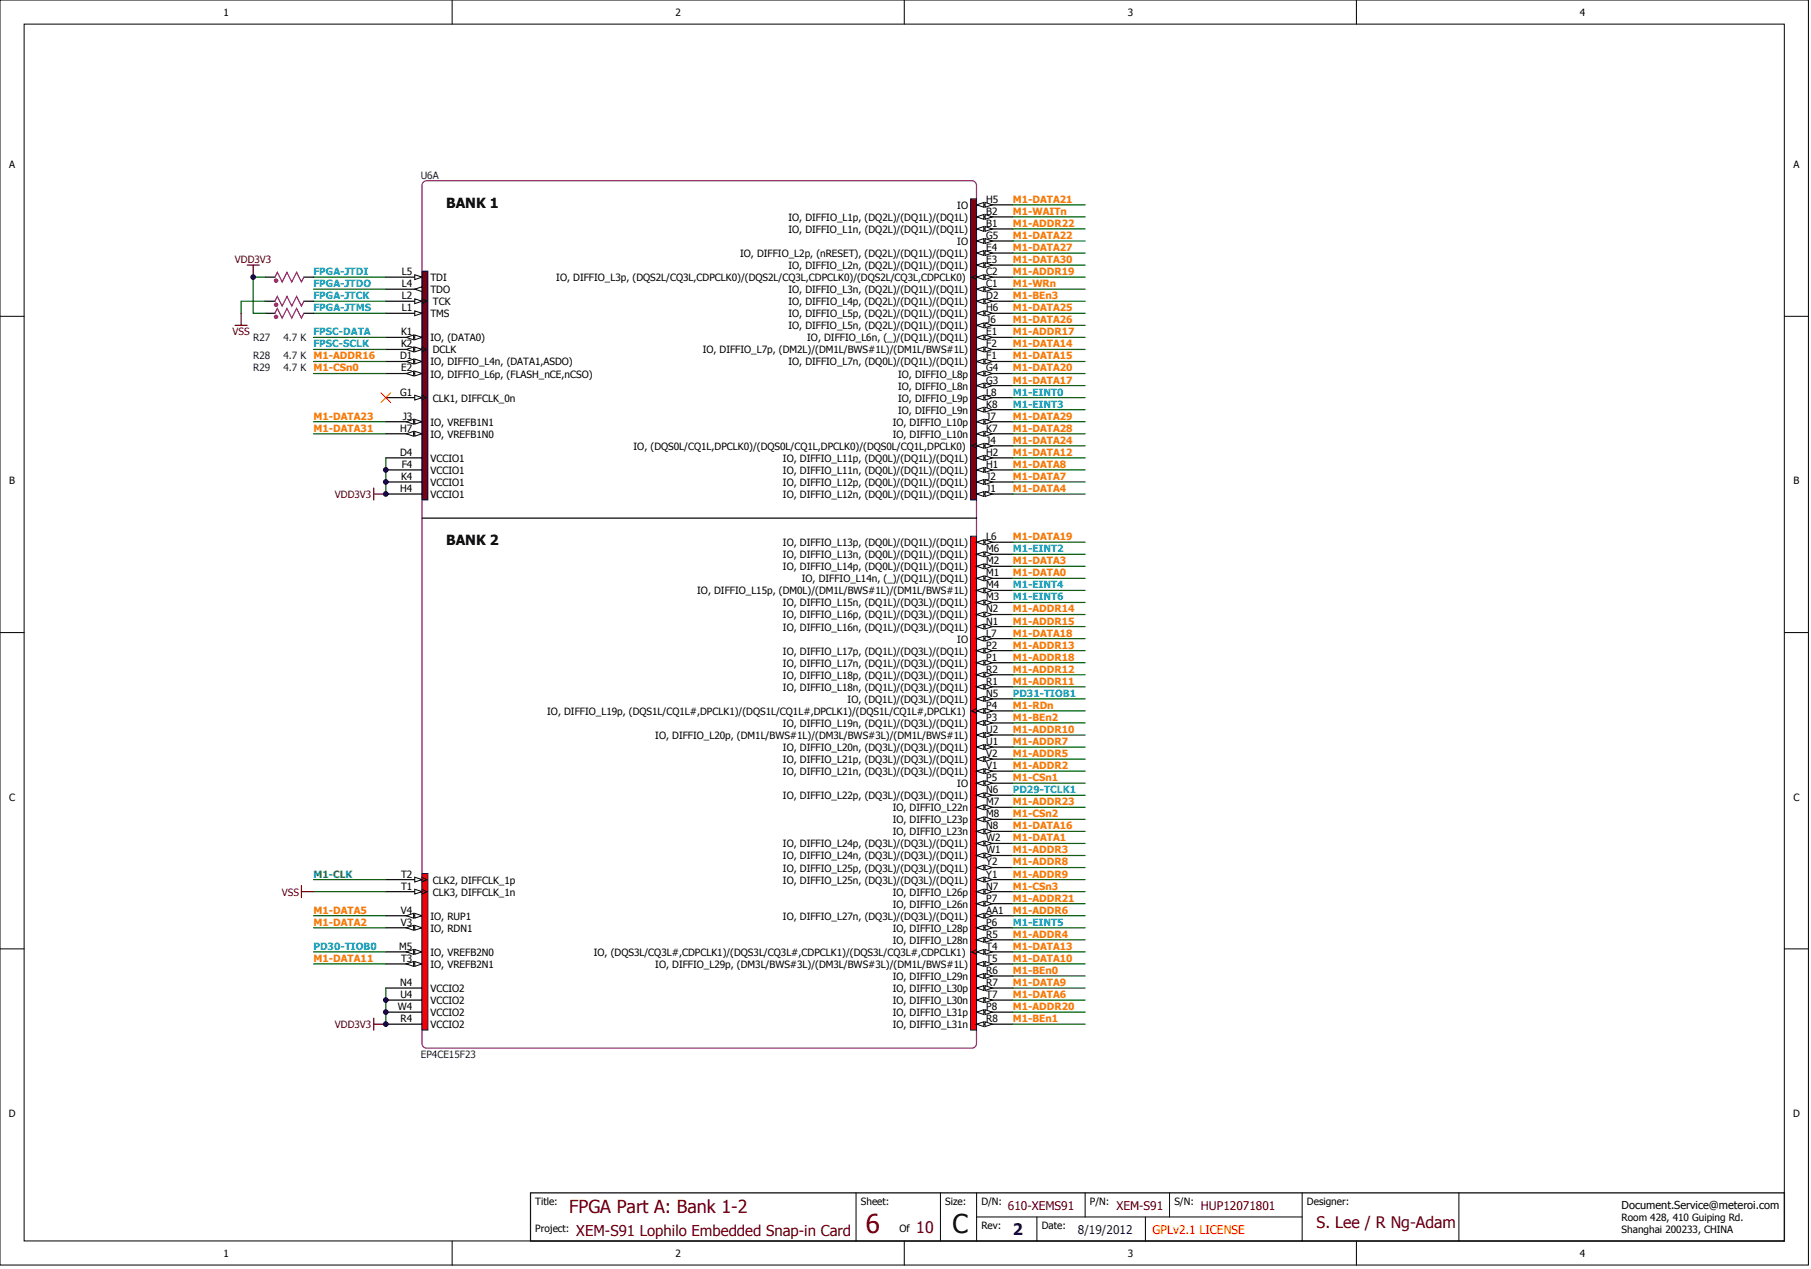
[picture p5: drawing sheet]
<svg xmlns="http://www.w3.org/2000/svg" width="635mm" height="445mm" viewBox="0 0 635 445" stroke-linecap="round" stroke-linejoin="round" font-family="sans-serif">
<defs><g id="words">
<text font-size="9.1" fill="#800000" x="303.4" y="432.3">6</text>
<text font-size="9.1" x="333.8" y="432.3">C</text>
<text font-size="6.3" fill="#800000" x="199.4" y="425.3">FPGA Part A: Bank 1-2</text>
<g font-size="5.6" fill="#800000">
<text x="461.4" y="430.5">S. Lee / R Ng-Adam</text>
<text x="321.1" y="432.2">10</text>
</g>
<text font-size="5.6" fill="#000080" x="354.9" y="433">2</text>
<text font-size="5.2" fill="#800000" x="202" y="433.1">XEM-S91 Lophilo Embedded Snap-in Card</text>
<g font-size="4.9">
<text x="156.3" y="72.9">BANK 1</text>
<text x="156.3" y="191.2">BANK 2</text>
</g>
<g font-size="4.2" fill="#800000">
<text x="353.2" y="424">610-XEMS91</text>
<text x="391.3" y="424">XEM-S91</text>
<text x="420.8" y="424">HUP12071801</text>
</g>
<text font-size="4.2" fill="#000080" x="377.7" y="432.5">8/19/2012</text>
<text font-size="4.2" fill="#f00" x="403.9" y="432.5">GPLv2.1 LICENSE</text>
<text font-size="3.8" x="568.3" y="423.7">Document.Service@meteroi.com</text>
<g font-size="3.5">
<text x="78.3" y="5.6">1</text>
<text x="236.7" y="5.6">2</text>
<text x="395.2" y="5.6">3</text>
<text x="553.6" y="5.6">4</text>
<text x="3.2" y="58.9">A</text>
<text x="628.5" y="58.9">A</text>
<text x="345.6" y="71.1">H5</text>
<text x="276.3" y="77.4">IO, DIFFIO_L1p, (DQ2L)/(DQ1L)/(DQ1L)</text>
<text x="335.5" y="73.2">IO</text>
<text x="345.6" y="75.3">B2</text>
<text x="276.3" y="81.7">IO, DIFFIO_L1n, (DQ2L)/(DQ1L)/(DQ1L)</text>
<text x="345.6" y="79.5">B1</text>
<text x="345.6" y="83.8">G5</text>
<text x="335.5" y="85.9">IO</text>
<text x="345.6" y="88">E4</text>
<text x="259.3" y="90.1">IO, DIFFIO_L2p, (nRESET), (DQ2L)/(DQ1L)/(DQ1L)</text>
<text x="276.3" y="94.3">IO, DIFFIO_L2n, (DQ2L)/(DQ1L)/(DQ1L)</text>
<text x="345.6" y="92.2">E3</text>
<text x="140.9" y="96.4">L5</text>
<text x="140.9" y="100.7">L4</text>
<text x="150.8" y="98.5">TDI</text>
<text x="195" y="98.5">IO, DIFFIO_L3p, (DQS2L/CQ3L,CDPCLK0)/(DQS2L/CQ3L,CDPCLK0)/(DQS2L/CQ3L,CDPCLK0)</text>
<text x="345.6" y="96.4">C2</text>
<text x="345.6" y="100.7">C1</text>
<text x="140.9" y="104.9">L2</text>
<text x="150.8" y="102.8">TDO</text>
<text x="151.7" y="107">TCK</text>
<text x="276.3" y="102.8">IO, DIFFIO_L3n, (DQ2L)/(DQ1L)/(DQ1L)</text>
<text x="276.3" y="107">IO, DIFFIO_L4p, (DQ2L)/(DQ1L)/(DQ1L)</text>
<text x="345.6" y="104.9">D2</text>
<text x="140.9" y="109.1">L1</text>
<text x="150.8" y="111.2">TMS</text>
<text x="276.3" y="111.2">IO, DIFFIO_L5p, (DQ2L)/(DQ1L)/(DQ1L)</text>
<text x="345.6" y="109.1">H6</text>
<text x="345.6" y="113.3">J6</text>
<text x="140.5" y="117.6">K1</text>
<text x="150.8" y="119.7">IO, (DATA0)</text>
<text x="276.3" y="115.4">IO, DIFFIO_L5n, (DQ2L)/(DQ1L)/(DQ1L)</text>
<text x="282.9" y="119.7">IO, DIFFIO_L6n, (_)/(DQ1L)/(DQ1L)</text>
<text x="345.6" y="117.6">E1</text>
<text x="140.5" y="121.8">K2</text>
<text x="151.7" y="123.9">DCLK</text>
<text x="246.2" y="123.9">IO, DIFFIO_L7p, (DM2L)/(DM1L/BWS#1L)/(DM1L/BWS#1L)</text>
<text x="345.6" y="121.8">F2</text>
<text x="140.2" y="126">D1</text>
<text x="140.6" y="130.2">E2</text>
<text x="150.8" y="128.1">IO, DIFFIO_L4n, (DATA1,ASDO)</text>
<text x="276.3" y="128.1">IO, DIFFIO_L7n, (DQ0L)/(DQ1L)/(DQ1L)</text>
<text x="345.6" y="126">F1</text>
<text x="345.6" y="130.2">G4</text>
<text x="150.8" y="132.3">IO, DIFFIO_L6p, (FLASH_nCE,nCSO)</text>
<text x="314.7" y="132.3">IO, DIFFIO_L8p</text>
<text x="314.7" y="136.6">IO, DIFFIO_L8n</text>
<text x="345.6" y="134.5">G3</text>
<text x="140.3" y="138.7">G1</text>
<text x="151.7" y="140.8">CLK1, DIFFCLK_0n</text>
<text x="314.7" y="140.8">IO, DIFFIO_L9p</text>
<text x="345.6" y="138.7">L8</text>
<text x="345.6" y="142.9">K8</text>
<text x="141.1" y="147.1">J3</text>
<text x="150.8" y="149.2">IO, VREFB1N1</text>
<text x="312.8" y="149.2">IO, DIFFIO_L10p</text>
<text x="314.7" y="145">IO, DIFFIO_L9n</text>
<text x="345.6" y="147.1">J7</text>
<text x="140.2" y="151.3">H7</text>
<text x="150.8" y="153.5">IO, VREFB1N0</text>
<text x="312.8" y="153.5">IO, DIFFIO_L10n</text>
<text x="345.6" y="151.3">K7</text>
<text x="345.6" y="155.6">J4</text>
<text x="140.2" y="159.8">D4</text>
<text x="150.8" y="161.9">VCCIO1</text>
<text x="222" y="157.7">IO, (DQS0L/CQ1L,DPCLK0)/(DQS0L/CQ1L,DPCLK0)/(DQS0L/CQ1L,DPCLK0)</text>
<text x="274.4" y="161.9">IO, DIFFIO_L11p, (DQ0L)/(DQ1L)/(DQ1L)</text>
<text x="345.6" y="159.8">H2</text>
<text x="140.8" y="164">F4</text>
<text x="150.8" y="166.1">VCCIO1</text>
<text x="274.4" y="166.1">IO, DIFFIO_L11n, (DQ0L)/(DQ1L)/(DQ1L)</text>
<text x="345.6" y="164">H1</text>
<text x="3.2" y="169.8">B</text>
<text x="140.2" y="172.5">H4</text>
<text x="140.5" y="168.2">K4</text>
<text x="150.8" y="170.4">VCCIO1</text>
<text x="274.4" y="170.4">IO, DIFFIO_L12p, (DQ0L)/(DQ1L)/(DQ1L)</text>
<text x="345.6" y="168.2">J2</text>
<text x="345.6" y="172.5">J1</text>
<text x="628.5" y="169.8">B</text>
<text x="150.8" y="174.6">VCCIO1</text>
<text x="274.4" y="174.6">IO, DIFFIO_L12n, (DQ0L)/(DQ1L)/(DQ1L)</text>
<text x="274.4" y="191.5">IO, DIFFIO_L13p, (DQ0L)/(DQ1L)/(DQ1L)</text>
<text x="345.6" y="189.4">L6</text>
<text x="274.4" y="195.7">IO, DIFFIO_L13n, (DQ0L)/(DQ1L)/(DQ1L)</text>
<text x="345.6" y="193.6">M6</text>
<text x="345.6" y="197.8">M2</text>
<text x="274.4" y="199.9">IO, DIFFIO_L14p, (DQ0L)/(DQ1L)/(DQ1L)</text>
<text x="345.6" y="202">M1</text>
<text x="244.3" y="208.4">IO, DIFFIO_L15p, (DM0L)/(DM1L/BWS#1L)/(DM1L/BWS#1L)</text>
<text x="281" y="204.1">IO, DIFFIO_L14n, (_)/(DQ1L)/(DQ1L)</text>
<text x="345.6" y="206.3">M4</text>
<text x="274.4" y="212.6">IO, DIFFIO_L15n, (DQ1L)/(DQ3L)/(DQ1L)</text>
<text x="345.6" y="210.5">M3</text>
<text x="345.6" y="214.7">N2</text>
<text x="274.4" y="216.8">IO, DIFFIO_L16p, (DQ1L)/(DQ3L)/(DQ1L)</text>
<text x="274.4" y="221">IO, DIFFIO_L16n, (DQ1L)/(DQ3L)/(DQ1L)</text>
<text x="345.6" y="218.9">N1</text>
<text x="335.5" y="225.3">IO</text>
<text x="345.6" y="223.2">L7</text>
<text x="345.6" y="227.4">P2</text>
<text x="274.4" y="229.5">IO, DIFFIO_L17p, (DQ1L)/(DQ3L)/(DQ1L)</text>
<text x="274.4" y="233.7">IO, DIFFIO_L17n, (DQ1L)/(DQ3L)/(DQ1L)</text>
<text x="345.6" y="231.6">P1</text>
<text x="274.4" y="237.9">IO, DIFFIO_L18p, (DQ1L)/(DQ3L)/(DQ1L)</text>
<text x="345.6" y="235.8">R2</text>
<text x="274.4" y="242.2">IO, DIFFIO_L18n, (DQ1L)/(DQ3L)/(DQ1L)</text>
<text x="345.6" y="240">R1</text>
<text x="345.6" y="244.3">N5</text>
<text x="191.8" y="250.6">IO, DIFFIO_L19p, (DQS1L/CQ1L#,DPCLK1)/(DQS1L/CQ1L#,DPCLK1)/(DQS1L/CQ1L#,DPCLK1)</text>
<text x="297" y="246.4">IO, (DQ1L)/(DQ3L)/(DQ1L)</text>
<text x="345.6" y="248.5">P4</text>
<text x="274.4" y="254.8">IO, DIFFIO_L19n, (DQ1L)/(DQ3L)/(DQ1L)</text>
<text x="345.6" y="252.7">P3</text>
<text x="345.6" y="256.9">U2</text>
<text x="229.6" y="259.1">IO, DIFFIO_L20p, (DM1L/BWS#1L)/(DM3L/BWS#3L)/(DM1L/BWS#1L)</text>
<text x="274.4" y="263.3">IO, DIFFIO_L20n, (DQ3L)/(DQ3L)/(DQ1L)</text>
<text x="345.6" y="261.2">U1</text>
<text x="274.4" y="267.5">IO, DIFFIO_L21p, (DQ3L)/(DQ3L)/(DQ1L)</text>
<text x="345.6" y="265.4">V2</text>
<text x="345.6" y="269.6">V1</text>
<text x="274.4" y="271.7">IO, DIFFIO_L21n, (DQ3L)/(DQ3L)/(DQ1L)</text>
<text x="335.5" y="275.9">IO</text>
<text x="345.6" y="273.8">P5</text>
<text x="3.2" y="280.7">C</text>
<text x="274.4" y="280.2">IO, DIFFIO_L22p, (DQ3L)/(DQ3L)/(DQ1L)</text>
<text x="345.6" y="278.1">N6</text>
<text x="628.5" y="280.7">C</text>
<text x="312.8" y="284.4">IO, DIFFIO_L22n</text>
<text x="345.6" y="282.3">M7</text>
<text x="345.6" y="286.5">M8</text>
<text x="312.8" y="288.6">IO, DIFFIO_L23p</text>
<text x="312.8" y="292.8">IO, DIFFIO_L23n</text>
<text x="345.6" y="290.7">N8</text>
<text x="274.4" y="297.1">IO, DIFFIO_L24p, (DQ3L)/(DQ3L)/(DQ1L)</text>
<text x="345.6" y="295">W2</text>
<text x="345.6" y="299.2">W1</text>
<text x="274.4" y="301.3">IO, DIFFIO_L24n, (DQ3L)/(DQ3L)/(DQ1L)</text>
<text x="274.4" y="305.5">IO, DIFFIO_L25p, (DQ3L)/(DQ3L)/(DQ1L)</text>
<text x="345.6" y="303.4">Y2</text>
<text x="140.6" y="307.6">T2</text>
<text x="140.6" y="311.9">T1</text>
<text x="151.7" y="309.7">CLK2, DIFFCLK_1p</text>
<text x="274.4" y="309.7">IO, DIFFIO_L25n, (DQ3L)/(DQ3L)/(DQ1L)</text>
<text x="345.6" y="307.6">Y1</text>
<text x="345.6" y="311.9">N7</text>
<text x="151.7" y="314">CLK3, DIFFCLK_1n</text>
<text x="312.8" y="314">IO, DIFFIO_L26p</text>
<text x="345.6" y="316.1">P7</text>
<text x="140.5" y="320.3">V4</text>
<text x="150.8" y="322.4">IO, RUP1</text>
<text x="274.4" y="322.4">IO, DIFFIO_L27n, (DQ3L)/(DQ3L)/(DQ1L)</text>
<text x="312.8" y="318.2">IO, DIFFIO_L26n</text>
<text x="345.6" y="320.3">AA1</text>
<text x="140.5" y="324.5">V3</text>
<text x="150.8" y="326.6">IO, RDN1</text>
<text x="312.8" y="326.6">IO, DIFFIO_L28p</text>
<text x="345.6" y="324.5">P6</text>
<text x="345.6" y="328.7">R5</text>
<text x="139.9" y="333">M5</text>
<text x="150.8" y="335.1">IO, VREFB2N0</text>
<text x="208.1" y="335.1">IO, (DQS3L/CQ3L#,CDPCLK1)/(DQS3L/CQ3L#,CDPCLK1)/(DQS3L/CQ3L#,CDPCLK1)</text>
<text x="312.8" y="330.9">IO, DIFFIO_L28n</text>
<text x="345.6" y="333">T4</text>
<text x="140.6" y="337.2">T3</text>
<text x="150.8" y="339.3">IO, VREFB2N1</text>
<text x="229.6" y="339.3">IO, DIFFIO_L29p, (DM3L/BWS#3L)/(DM3L/BWS#3L)/(DM1L/BWS#1L)</text>
<text x="345.6" y="337.2">T5</text>
<text x="345.6" y="341.4">R6</text>
<text x="140.3" y="345.6">N4</text>
<text x="150.8" y="347.8">VCCIO2</text>
<text x="312.8" y="343.5">IO, DIFFIO_L29n</text>
<text x="312.8" y="347.8">IO, DIFFIO_L30p</text>
<text x="345.6" y="345.6">R7</text>
<text x="140.3" y="349.9">U4</text>
<text x="150.8" y="352">VCCIO2</text>
<text x="312.8" y="352">IO, DIFFIO_L30n</text>
<text x="345.6" y="349.9">T7</text>
<text x="139.4" y="354.1">W4</text>
<text x="140.4" y="358.3">R4</text>
<text x="150.8" y="356.2">VCCIO2</text>
<text x="312.8" y="356.2">IO, DIFFIO_L31p</text>
<text x="345.6" y="354.1">P8</text>
<text x="345.6" y="358.3">R8</text>
<text x="150.8" y="360.4">VCCIO2</text>
<text x="312.8" y="360.4">IO, DIFFIO_L31n</text>
<text x="3" y="391.6">D</text>
<text x="628.4" y="391.6">D</text>
<text x="187.6" y="422.5">Title:</text>
<text x="301.7" y="422.5">Sheet:</text>
<text x="331.3" y="422.5">Size:</text>
<text x="343.9" y="422.5">D/N:</text>
<text x="382" y="422.5">P/N:</text>
<text x="411.5" y="422.5">S/N:</text>
<text x="458" y="422.5">Designer:</text>
<text x="187.6" y="431.8">Project:</text>
<text x="315.2" y="431.8">Of</text>
<text x="343.9" y="431">Rev:</text>
<text x="365.1" y="431">Date:</text>
<text x="568.3" y="428">Room 428, 410 Guiping Rd.</text>
<text x="568.3" y="432.2">Shanghai 200233, CHINA</text>
<text x="78.3" y="440.7">1</text>
<text x="236.7" y="440.7">2</text>
<text x="395.2" y="440.7">3</text>
<text x="553.6" y="440.7">4</text>
</g>
<g font-size="3.5" fill="#000080">
<text x="147.5" y="62.6">U6A</text>
<text x="88.7" y="119.7">R27</text>
<text x="99.3" y="119.7">4.7 K</text>
<text x="88.7" y="126">R28</text>
<text x="88.7" y="130.2">R29</text>
<text x="99.3" y="126">4.7 K</text>
<text x="99.3" y="130.2">4.7 K</text>
<text x="147.5" y="371">EP4CE15F23</text>
</g>
<g font-size="3.5" fill="#f77800">
<text x="354.9" y="71.1">M1-DATA21</text>
<text x="354.9" y="75.3">M1-WAITn</text>
<text x="354.9" y="79.5">M1-ADDR22</text>
<text x="354.9" y="83.8">M1-DATA22</text>
<text x="354.9" y="88">M1-DATA27</text>
<text x="354.9" y="92.2">M1-DATA30</text>
<text x="354.9" y="96.4">M1-ADDR19</text>
<text x="354.9" y="100.7">M1-WRn</text>
<text x="354.9" y="104.9">M1-BEn3</text>
<text x="354.9" y="109.1">M1-DATA25</text>
<text x="354.9" y="113.3">M1-DATA26</text>
<text x="354.9" y="117.6">M1-ADDR17</text>
<text x="354.9" y="121.8">M1-DATA14</text>
<text x="109.9" y="126">M1-ADDR16</text>
<text x="109.9" y="130.2">M1-CSn0</text>
<text x="354.9" y="126">M1-DATA15</text>
<text x="354.9" y="130.2">M1-DATA20</text>
<text x="354.9" y="134.5">M1-DATA17</text>
<text x="109.9" y="147.1">M1-DATA23</text>
<text x="354.9" y="147.1">M1-DATA29</text>
<text x="109.9" y="151.3">M1-DATA31</text>
<text x="354.9" y="155.6">M1-DATA24</text>
<text x="354.9" y="151.3">M1-DATA28</text>
<text x="354.9" y="159.8">M1-DATA12</text>
<text x="354.9" y="164">M1-DATA8</text>
<text x="354.9" y="172.5">M1-DATA4</text>
<text x="354.9" y="168.2">M1-DATA7</text>
<text x="354.9" y="189.4">M1-DATA19</text>
<text x="354.9" y="197.8">M1-DATA3</text>
<text x="354.9" y="202">M1-DATA0</text>
<text x="354.9" y="214.7">M1-ADDR14</text>
<text x="354.9" y="218.9">M1-ADDR15</text>
<text x="354.9" y="227.4">M1-ADDR13</text>
<text x="354.9" y="223.2">M1-DATA18</text>
<text x="354.9" y="231.6">M1-ADDR18</text>
<text x="354.9" y="235.8">M1-ADDR12</text>
<text x="354.9" y="240">M1-ADDR11</text>
<text x="354.9" y="248.5">M1-RDn</text>
<text x="354.9" y="256.9">M1-ADDR10</text>
<text x="354.9" y="252.7">M1-BEn2</text>
<text x="354.9" y="261.2">M1-ADDR7</text>
<text x="354.9" y="269.6">M1-ADDR2</text>
<text x="354.9" y="265.4">M1-ADDR5</text>
<text x="354.9" y="273.8">M1-CSn1</text>
<text x="354.9" y="286.5">M1-CSn2</text>
<text x="354.9" y="282.3">M1-ADDR23</text>
<text x="354.9" y="290.7">M1-DATA16</text>
<text x="354.9" y="299.2">M1-ADDR3</text>
<text x="354.9" y="295">M1-DATA1</text>
<text x="354.9" y="303.4">M1-ADDR8</text>
<text x="354.9" y="307.6">M1-ADDR9</text>
<text x="354.9" y="311.9">M1-CSn3</text>
<text x="354.9" y="316.1">M1-ADDR21</text>
<text x="109.9" y="320.3">M1-DATA5</text>
<text x="354.9" y="320.3">M1-ADDR6</text>
<text x="109.9" y="324.5">M1-DATA2</text>
<text x="354.9" y="328.7">M1-ADDR4</text>
<text x="354.9" y="333">M1-DATA13</text>
<text x="109.9" y="337.2">M1-DATA11</text>
<text x="354.9" y="337.2">M1-DATA10</text>
<text x="354.9" y="341.4">M1-BEn0</text>
<text x="354.9" y="345.6">M1-DATA9</text>
<text x="354.9" y="349.9">M1-DATA6</text>
<text x="354.9" y="354.1">M1-ADDR20</text>
<text x="354.9" y="358.3">M1-BEn1</text>
</g>
<g font-size="3.5" fill="#800000">
<text x="82.4" y="92.2">VDD3V3</text>
<text x="81.5" y="117.6">VSS</text>
<text x="117.4" y="174.6">VDD3V3</text>
<text x="98.8" y="314">VSS</text>
<text x="117.4" y="360.4">VDD3V3</text>
</g>
<g font-size="3.5" fill="#009cca">
<text x="109.9" y="96.4">FPGA-JTDI</text>
<text x="109.9" y="100.7">FPGA-JTDO</text>
<text x="109.9" y="104.9">FPGA-JTCK</text>
<text x="109.9" y="109.1">FPGA-JTMS</text>
<text x="109.9" y="117.6">FPSC-DATA</text>
<text x="109.9" y="121.8">FPSC-SCLK</text>
<text x="354.9" y="138.7">M1-EINT0</text>
<text x="354.9" y="142.9">M1-EINT3</text>
<text x="354.9" y="193.6">M1-EINT2</text>
<text x="354.9" y="206.3">M1-EINT4</text>
<text x="354.9" y="210.5">M1-EINT6</text>
<text x="354.9" y="244.3">PD31-TIOB1</text>
<text x="354.9" y="278.1">PD29-TCLK1</text>
<text x="354.9" y="324.5">M1-EINT5</text>
<text x="109.9" y="333">PD30-TIOB0</text>
</g>
<text font-size="3.5" fill="#006281" x="109.9" y="307.6">M1-CLK</text>
</g></defs>
<g fill="#fff" stroke="#000" stroke-width=".35">
<path d="M0 0h633.7v443.5h-633.7z"/>
<path d="M8.5 8.5h616.8v426.5h-616.8z"/>
</g>
<g fill="none" stroke="#000" stroke-width=".35">
<path d="M158.4 0v8.5M316.9 0v8.5M475.3 0v8.5M0 110.9h8.5M625.3 110.9h8.5M0 221.8h8.5M625.3 221.8h8.5M0 332.6h8.5M625.3 332.6h8.5M300 418.2v16.9M329.6 418.2v16.9M342.2 418.2v16.9"/>
<path d="M380.3 418.2v8.4M409.8 418.2v8.4M456.3 418.2v16.9M511.3 418.2v16.9M158.4 435.1v8.4M316.9 435.1v8.4M342.2 426.6h114.1M363.4 426.6v8.5M401.4 426.6v8.5M475.3 435.1v8.4"/>
</g>
<path d="M185.9 418.2h439.4v16.9h-439.4z" fill="none" stroke="#000" stroke-width=".42"/>
<path d="M148.3 63.9l1.2-.5h191.1l.8 .2 .6 .6 .2 .8v300.8l-.2 .8-.6 .6-.8 .2h-191.1l-.8-.2-.6-.6-.2-.8v-300.8z" fill="#fff" stroke="#7d0089" stroke-width=".42"/>
<path d="M340.1 69.7h2.1v105.6h-2.1z" fill="#800000" stroke="#000080" stroke-width=".35"/>
<path d="M342.2 71.8h12.7" fill="none" stroke="#000" stroke-width=".42"/>
<g fill="#fff" stroke="#000" stroke-width=".35">
<path d="M342.2 71.8l2.6-.8v1.7z"/>
<path d="M345.2 71l2.5 .8-2.5 .9z"/>
</g>
<path d="M342.2 76h12.7" fill="none" stroke="#000" stroke-width=".42"/>
<g fill="#fff" stroke="#000" stroke-width=".35">
<path d="M342.2 76l2.6-.8v1.7z"/>
<path d="M345.2 75.2l2.5 .8-2.5 .9z"/>
</g>
<path d="M342.2 80.3h12.7" fill="none" stroke="#000" stroke-width=".42"/>
<g fill="#fff" stroke="#000" stroke-width=".35">
<path d="M342.2 80.3l2.6-.9v1.7z"/>
<path d="M345.2 79.4l2.5 .9-2.5 .8z"/>
</g>
<path d="M342.2 84.5h12.7" fill="none" stroke="#000" stroke-width=".42"/>
<g fill="#fff" stroke="#000" stroke-width=".35">
<path d="M342.2 84.5l2.6-.9v1.7z"/>
<path d="M345.2 83.6l2.5 .9-2.5 .8z"/>
</g>
<path d="M342.2 88.7h12.7" fill="none" stroke="#000" stroke-width=".42"/>
<g fill="#fff" stroke="#000" stroke-width=".35">
<path d="M342.2 88.7l2.6-.8v1.7z"/>
<path d="M345.2 87.9l2.5 .8-2.5 .9z"/>
</g>
<path d="M342.2 92.9h12.7" fill="none" stroke="#000" stroke-width=".42"/>
<g fill="#fff" stroke="#000" stroke-width=".35">
<path d="M342.2 92.9l2.6-.8v1.7z"/>
<path d="M345.2 92.1l2.5 .8-2.5 .9z"/>
</g>
<path d="M342.2 97.2h12.7" fill="none" stroke="#000" stroke-width=".42"/>
<path d="M342.2 96.3l-1.6 .9 1.6 .8" fill="none" stroke="#000" stroke-width=".35"/>
<g fill="#fff" stroke="#000" stroke-width=".35">
<path d="M342.2 97.2l2.6-.9v1.7z"/>
<path d="M345.2 96.3l2.5 .9-2.5 .8z"/>
</g>
<path d="M342.2 101.4h12.7" fill="none" stroke="#000" stroke-width=".42"/>
<g fill="#fff" stroke="#000" stroke-width=".35">
<path d="M342.2 101.4l2.6-.9v1.7z"/>
<path d="M345.2 100.5l2.5 .9-2.5 .8z"/>
</g>
<path d="M342.2 105.6h12.7" fill="none" stroke="#000" stroke-width=".42"/>
<g fill="#fff" stroke="#000" stroke-width=".35">
<path d="M342.2 105.6l2.6-.8v1.6z"/>
<path d="M345.2 104.8l2.5 .8-2.5 .8z"/>
</g>
<path d="M135.2 126.7h12.7" fill="none" stroke="#000" stroke-width=".42"/>
<g fill="#fff" stroke="#000" stroke-width=".35">
<path d="M145.3 125.9l2.6 .8-2.6 .9z"/>
<path d="M142.4 126.7l2.5-.8v1.7z"/>
</g>
<path d="M135.2 152.1h12.7" fill="none" stroke="#000" stroke-width=".42"/>
<g fill="#fff" stroke="#000" stroke-width=".35">
<path d="M145.3 151.2l2.6 .9-2.6 .8z"/>
<path d="M142.4 152.1l2.5-.9v1.7z"/>
</g>
<path d="M342.2 109.8h12.7" fill="none" stroke="#000" stroke-width=".42"/>
<g fill="#fff" stroke="#000" stroke-width=".35">
<path d="M342.2 109.8l2.6-.8v1.7z"/>
<path d="M345.2 109l2.5 .8-2.5 .9z"/>
</g>
<path d="M342.2 114.1h12.7" fill="none" stroke="#000" stroke-width=".42"/>
<g fill="#fff" stroke="#000" stroke-width=".35">
<path d="M342.2 114.1l2.6-.9v1.7z"/>
<path d="M345.2 113.2l2.5 .9-2.5 .8z"/>
</g>
<path d="M135.2 130.9h12.7" fill="none" stroke="#000" stroke-width=".42"/>
<g fill="#fff" stroke="#000" stroke-width=".35">
<path d="M145.3 130.1l2.6 .8-2.6 .9z"/>
<path d="M142.4 130.9l2.5-.8v1.7z"/>
</g>
<path d="M342.2 118.3h12.7" fill="none" stroke="#000" stroke-width=".42"/>
<g fill="#fff" stroke="#000" stroke-width=".35">
<path d="M342.2 118.3l2.6-.9v1.7z"/>
<path d="M345.2 117.4l2.5 .9-2.5 .8z"/>
</g>
<path d="M342.2 122.5h12.7" fill="none" stroke="#000" stroke-width=".42"/>
<g fill="#fff" stroke="#000" stroke-width=".35">
<path d="M342.2 122.5l2.6-.8v1.6z"/>
<path d="M345.2 121.7l2.5 .8-2.5 .8z"/>
</g>
<path d="M342.2 126.7h12.7" fill="none" stroke="#000" stroke-width=".42"/>
<g fill="#fff" stroke="#000" stroke-width=".35">
<path d="M342.2 126.7l2.6-.8v1.7z"/>
<path d="M345.2 125.9l2.5 .8-2.5 .9z"/>
</g>
<path d="M342.2 130.9h12.7" fill="none" stroke="#000" stroke-width=".42"/>
<g fill="#fff" stroke="#000" stroke-width=".35">
<path d="M342.2 130.9l2.6-.8v1.7z"/>
<path d="M345.2 130.1l2.5 .8-2.5 .9z"/>
</g>
<path d="M342.2 135.2h12.7" fill="none" stroke="#000" stroke-width=".42"/>
<g fill="#fff" stroke="#000" stroke-width=".35">
<path d="M342.2 135.2l2.6-.9v1.7z"/>
<path d="M345.2 134.3l2.5 .9-2.5 .8z"/>
</g>
<path d="M342.2 139.4h12.7" fill="none" stroke="#000" stroke-width=".42"/>
<g fill="#fff" stroke="#000" stroke-width=".35">
<path d="M342.2 139.4l2.6-.9v1.7z"/>
<path d="M345.2 138.5l2.5 .9-2.5 .8z"/>
</g>
<path d="M342.2 143.6h12.7" fill="none" stroke="#000" stroke-width=".42"/>
<g fill="#fff" stroke="#000" stroke-width=".35">
<path d="M342.2 143.6l2.6-.8v1.7z"/>
<path d="M345.2 142.8l2.5 .8-2.5 .9z"/>
</g>
<path d="M342.2 147.8h12.7" fill="none" stroke="#000" stroke-width=".42"/>
<g fill="#fff" stroke="#000" stroke-width=".35">
<path d="M342.2 147.8l2.6-.8v1.7z"/>
<path d="M345.2 147l2.5 .8-2.5 .9z"/>
</g>
<path d="M342.2 152.1h12.7" fill="none" stroke="#000" stroke-width=".42"/>
<g fill="#fff" stroke="#000" stroke-width=".35">
<path d="M342.2 152.1l2.6-.9v1.7z"/>
<path d="M345.2 151.2l2.5 .9-2.5 .8z"/>
</g>
<path d="M342.2 156.3h12.7" fill="none" stroke="#000" stroke-width=".42"/>
<path d="M342.2 155.4l-1.6 .9 1.6 .8" fill="none" stroke="#000" stroke-width=".35"/>
<g fill="#fff" stroke="#000" stroke-width=".35">
<path d="M342.2 156.3l2.6-.9v1.7z"/>
<path d="M345.2 155.4l2.5 .9-2.5 .8z"/>
</g>
<path d="M342.2 160.5h12.7" fill="none" stroke="#000" stroke-width=".42"/>
<g fill="#fff" stroke="#000" stroke-width=".35">
<path d="M342.2 160.5l2.6-.8v1.7z"/>
<path d="M345.2 159.7l2.5 .8-2.5 .9z"/>
</g>
<path d="M342.2 164.7h12.7" fill="none" stroke="#000" stroke-width=".42"/>
<g fill="#fff" stroke="#000" stroke-width=".35">
<path d="M342.2 164.7l2.6-.8v1.7z"/>
<path d="M345.2 163.9l2.5 .8-2.5 .9z"/>
</g>
<path d="M135.2 147.8h12.7" fill="none" stroke="#000" stroke-width=".42"/>
<g fill="#fff" stroke="#000" stroke-width=".35">
<path d="M145.3 147l2.6 .8-2.6 .9z"/>
<path d="M142.4 147.8l2.5-.8v1.7z"/>
</g>
<path d="M342.2 169h12.7" fill="none" stroke="#000" stroke-width=".42"/>
<g fill="#fff" stroke="#000" stroke-width=".35">
<path d="M342.2 169l2.6-.9v1.7z"/>
<path d="M345.2 168.1l2.5 .9-2.5 .8z"/>
</g>
<path d="M342.2 173.2h12.7" fill="none" stroke="#000" stroke-width=".42"/>
<g fill="#fff" stroke="#000" stroke-width=".35">
<path d="M342.2 173.2l2.6-.9v1.7z"/>
<path d="M345.2 172.3l2.5 .9-2.5 .8z"/>
</g>
<path d="M135.2 118.3h12.7" fill="none" stroke="#000" stroke-width=".42"/>
<g fill="#fff" stroke="#000" stroke-width=".35">
<path d="M145.3 117.4l2.6 .9-2.6 .8z"/>
<path d="M142.4 118.3l2.5-.9v1.7z"/>
</g>
<path d="M340.1 188h2.1v173.1h-2.1z" fill="#f00" stroke="#000080" stroke-width=".35"/>
<path d="M342.2 190.1h12.7" fill="none" stroke="#000" stroke-width=".42"/>
<g fill="#fff" stroke="#000" stroke-width=".35">
<path d="M342.2 190.1l2.6-.9v1.7z"/>
<path d="M345.2 189.2l2.5 .9-2.5 .8z"/>
</g>
<path d="M342.2 194.3h12.7" fill="none" stroke="#000" stroke-width=".42"/>
<g fill="#fff" stroke="#000" stroke-width=".35">
<path d="M342.2 194.3l2.6-.8v1.6z"/>
<path d="M345.2 193.5l2.5 .8-2.5 .8z"/>
</g>
<path d="M342.2 198.5h12.7" fill="none" stroke="#000" stroke-width=".42"/>
<g fill="#fff" stroke="#000" stroke-width=".35">
<path d="M342.2 198.5l2.6-.8v1.7z"/>
<path d="M345.2 197.7l2.5 .8-2.5 .9z"/>
</g>
<path d="M342.2 202.8h12.7" fill="none" stroke="#000" stroke-width=".42"/>
<g fill="#fff" stroke="#000" stroke-width=".35">
<path d="M342.2 202.8l2.6-.9v1.7z"/>
<path d="M345.2 201.9l2.5 .9-2.5 .8z"/>
</g>
<path d="M342.2 207h12.7" fill="none" stroke="#000" stroke-width=".42"/>
<g fill="#fff" stroke="#000" stroke-width=".35">
<path d="M342.2 207l2.6-.9v1.7z"/>
<path d="M345.2 206.1l2.5 .9-2.5 .8z"/>
</g>
<path d="M342.2 211.2h12.7" fill="none" stroke="#000" stroke-width=".42"/>
<g fill="#fff" stroke="#000" stroke-width=".35">
<path d="M342.2 211.2l2.6-.8v1.6z"/>
<path d="M345.2 210.4l2.5 .8-2.5 .8z"/>
</g>
<path d="M342.2 215.4h12.7" fill="none" stroke="#000" stroke-width=".42"/>
<g fill="#fff" stroke="#000" stroke-width=".35">
<path d="M342.2 215.4l2.6-.8v1.7z"/>
<path d="M345.2 214.6l2.5 .8-2.5 .9z"/>
</g>
<path d="M342.2 219.6h12.7" fill="none" stroke="#000" stroke-width=".42"/>
<g fill="#fff" stroke="#000" stroke-width=".35">
<path d="M342.2 219.6l2.6-.8v1.7z"/>
<path d="M345.2 218.8l2.5 .8-2.5 .9z"/>
</g>
<path d="M342.2 223.9h12.7" fill="none" stroke="#000" stroke-width=".42"/>
<g fill="#fff" stroke="#000" stroke-width=".35">
<path d="M342.2 223.9l2.6-.9v1.7z"/>
<path d="M345.2 223l2.5 .9-2.5 .8z"/>
</g>
<path d="M135.2 333.7h12.7" fill="none" stroke="#000" stroke-width=".42"/>
<g fill="#fff" stroke="#000" stroke-width=".35">
<path d="M145.3 332.8l2.6 .9-2.6 .8z"/>
<path d="M142.4 333.7l2.5-.9v1.7z"/>
</g>
<path d="M342.2 228.1h12.7" fill="none" stroke="#000" stroke-width=".42"/>
<g fill="#fff" stroke="#000" stroke-width=".35">
<path d="M342.2 228.1l2.6-.9v1.7z"/>
<path d="M345.2 227.2l2.5 .9-2.5 .8z"/>
</g>
<path d="M342.2 232.3h12.7" fill="none" stroke="#000" stroke-width=".42"/>
<g fill="#fff" stroke="#000" stroke-width=".35">
<path d="M342.2 232.3l2.6-.8v1.7z"/>
<path d="M345.2 231.5l2.5 .8-2.5 .9z"/>
</g>
<path d="M342.2 236.5h12.7" fill="none" stroke="#000" stroke-width=".42"/>
<g fill="#fff" stroke="#000" stroke-width=".35">
<path d="M342.2 236.5l2.6-.8v1.7z"/>
<path d="M345.2 235.7l2.5 .8-2.5 .9z"/>
</g>
<path d="M342.2 240.8h12.7" fill="none" stroke="#000" stroke-width=".42"/>
<g fill="#fff" stroke="#000" stroke-width=".35">
<path d="M342.2 240.8l2.6-.9v1.7z"/>
<path d="M345.2 239.9l2.5 .9-2.5 .8z"/>
</g>
<path d="M342.2 245h12.7" fill="none" stroke="#000" stroke-width=".42"/>
<g fill="#fff" stroke="#000" stroke-width=".35">
<path d="M342.2 245l2.6-.9v1.7z"/>
<path d="M345.2 244.1l2.5 .9-2.5 .8z"/>
</g>
<path d="M342.2 249.2h12.7" fill="none" stroke="#000" stroke-width=".42"/>
<path d="M342.2 248.4l-1.6 .8 1.6 .9" fill="none" stroke="#000" stroke-width=".35"/>
<g fill="#fff" stroke="#000" stroke-width=".35">
<path d="M342.2 249.2l2.6-.8v1.7z"/>
<path d="M345.2 248.4l2.5 .8-2.5 .9z"/>
</g>
<path d="M342.2 253.4h12.7" fill="none" stroke="#000" stroke-width=".42"/>
<g fill="#fff" stroke="#000" stroke-width=".35">
<path d="M342.2 253.4l2.6-.8v1.7z"/>
<path d="M345.2 252.6l2.5 .8-2.5 .9z"/>
</g>
<path d="M342.2 257.7h12.7" fill="none" stroke="#000" stroke-width=".42"/>
<g fill="#fff" stroke="#000" stroke-width=".35">
<path d="M342.2 257.7l2.6-.9v1.7z"/>
<path d="M345.2 256.8l2.5 .9-2.5 .8z"/>
</g>
<path d="M342.2 261.9h12.7" fill="none" stroke="#000" stroke-width=".42"/>
<g fill="#fff" stroke="#000" stroke-width=".35">
<path d="M342.2 261.9l2.6-.9v1.7z"/>
<path d="M345.2 261l2.5 .9-2.5 .8z"/>
</g>
<path d="M342.2 266.1h12.7" fill="none" stroke="#000" stroke-width=".42"/>
<g fill="#fff" stroke="#000" stroke-width=".35">
<path d="M342.2 266.1l2.6-.8v1.7z"/>
<path d="M345.2 265.3l2.5 .8-2.5 .9z"/>
</g>
<path d="M342.2 270.3h12.7" fill="none" stroke="#000" stroke-width=".42"/>
<g fill="#fff" stroke="#000" stroke-width=".35">
<path d="M342.2 270.3l2.6-.8v1.7z"/>
<path d="M345.2 269.5l2.5 .8-2.5 .9z"/>
</g>
<path d="M342.2 274.6h12.7" fill="none" stroke="#000" stroke-width=".42"/>
<g fill="#fff" stroke="#000" stroke-width=".35">
<path d="M342.2 274.6l2.6-.9v1.7z"/>
<path d="M345.2 273.7l2.5 .9-2.5 .8z"/>
</g>
<path d="M342.2 278.8h12.7" fill="none" stroke="#000" stroke-width=".42"/>
<g fill="#fff" stroke="#000" stroke-width=".35">
<path d="M342.2 278.8l2.6-.9v1.7z"/>
<path d="M345.2 277.9l2.5 .9-2.5 .8z"/>
</g>
<path d="M342.2 283h12.7" fill="none" stroke="#000" stroke-width=".42"/>
<g fill="#fff" stroke="#000" stroke-width=".35">
<path d="M342.2 283l2.6-.8v1.6z"/>
<path d="M345.2 282.2l2.5 .8-2.5 .8z"/>
</g>
<path d="M342.2 287.2h12.7" fill="none" stroke="#000" stroke-width=".42"/>
<g fill="#fff" stroke="#000" stroke-width=".35">
<path d="M342.2 287.2l2.6-.8v1.7z"/>
<path d="M345.2 286.4l2.5 .8-2.5 .9z"/>
</g>
<path d="M342.2 291.5h12.7" fill="none" stroke="#000" stroke-width=".42"/>
<g fill="#fff" stroke="#000" stroke-width=".35">
<path d="M342.2 291.5l2.6-.9v1.7z"/>
<path d="M345.2 290.6l2.5 .9-2.5 .8z"/>
</g>
<path d="M342.2 295.7h12.7" fill="none" stroke="#000" stroke-width=".42"/>
<g fill="#fff" stroke="#000" stroke-width=".35">
<path d="M342.2 295.7l2.6-.9v1.7z"/>
<path d="M345.2 294.8l2.5 .9-2.5 .8z"/>
</g>
<path d="M342.2 299.9h12.7" fill="none" stroke="#000" stroke-width=".42"/>
<g fill="#fff" stroke="#000" stroke-width=".35">
<path d="M342.2 299.9l2.6-.8v1.6z"/>
<path d="M345.2 299.1l2.5 .8-2.5 .8z"/>
</g>
<path d="M342.2 304.1h12.7" fill="none" stroke="#000" stroke-width=".42"/>
<g fill="#fff" stroke="#000" stroke-width=".35">
<path d="M342.2 304.1l2.6-.8v1.7z"/>
<path d="M345.2 303.3l2.5 .8-2.5 .9z"/>
</g>
<path d="M342.2 308.3h12.7" fill="none" stroke="#000" stroke-width=".42"/>
<g fill="#fff" stroke="#000" stroke-width=".35">
<path d="M342.2 308.3l2.6-.8v1.7z"/>
<path d="M345.2 307.5l2.5 .8-2.5 .9z"/>
</g>
<path d="M135.2 337.9h12.7" fill="none" stroke="#000" stroke-width=".42"/>
<g fill="#fff" stroke="#000" stroke-width=".35">
<path d="M145.3 337.1l2.6 .8-2.6 .9z"/>
<path d="M142.4 337.9l2.5-.8v1.7z"/>
</g>
<path d="M342.2 312.6h12.7" fill="none" stroke="#000" stroke-width=".42"/>
<g fill="#fff" stroke="#000" stroke-width=".35">
<path d="M342.2 312.6l2.6-.9v1.7z"/>
<path d="M345.2 311.7l2.5 .9-2.5 .8z"/>
</g>
<path d="M342.2 316.8h12.7" fill="none" stroke="#000" stroke-width=".42"/>
<g fill="#fff" stroke="#000" stroke-width=".35">
<path d="M342.2 316.8l2.6-.9v1.7z"/>
<path d="M345.2 315.9l2.5 .9-2.5 .8z"/>
</g>
<path d="M342.2 321h12.7" fill="none" stroke="#000" stroke-width=".42"/>
<g fill="#fff" stroke="#000" stroke-width=".35">
<path d="M342.2 321l2.6-.8v1.7z"/>
<path d="M345.2 320.2l2.5 .8-2.5 .9z"/>
</g>
<path d="M135.2 321h12.7" fill="none" stroke="#000" stroke-width=".42"/>
<g fill="#fff" stroke="#000" stroke-width=".35">
<path d="M145.3 320.2l2.6 .8-2.6 .9z"/>
<path d="M142.4 321l2.5-.8v1.7z"/>
</g>
<path d="M135.2 325.2h12.7" fill="none" stroke="#000" stroke-width=".42"/>
<g fill="#fff" stroke="#000" stroke-width=".35">
<path d="M145.3 324.4l2.6 .8-2.6 .9z"/>
<path d="M142.4 325.2l2.5-.8v1.7z"/>
</g>
<path d="M342.2 325.2h12.7" fill="none" stroke="#000" stroke-width=".42"/>
<g fill="#fff" stroke="#000" stroke-width=".35">
<path d="M342.2 325.2l2.6-.8v1.7z"/>
<path d="M345.2 324.4l2.5 .8-2.5 .9z"/>
</g>
<path d="M342.2 329.5h12.7" fill="none" stroke="#000" stroke-width=".42"/>
<g fill="#fff" stroke="#000" stroke-width=".35">
<path d="M342.2 329.5l2.6-.9v1.7z"/>
<path d="M345.2 328.6l2.5 .9-2.5 .8z"/>
</g>
<path d="M342.2 333.7h12.7" fill="none" stroke="#000" stroke-width=".42"/>
<path d="M342.2 332.8l-1.6 .9 1.6 .8" fill="none" stroke="#000" stroke-width=".35"/>
<g fill="#fff" stroke="#000" stroke-width=".35">
<path d="M342.2 333.7l2.6-.9v1.7z"/>
<path d="M345.2 332.8l2.5 .9-2.5 .8z"/>
</g>
<path d="M342.2 337.9h12.7" fill="none" stroke="#000" stroke-width=".42"/>
<g fill="#fff" stroke="#000" stroke-width=".35">
<path d="M342.2 337.9l2.6-.8v1.7z"/>
<path d="M345.2 337.1l2.5 .8-2.5 .9z"/>
</g>
<path d="M342.2 342.1h12.7" fill="none" stroke="#000" stroke-width=".42"/>
<g fill="#fff" stroke="#000" stroke-width=".35">
<path d="M342.2 342.1l2.6-.8v1.7z"/>
<path d="M345.2 341.3l2.5 .8-2.5 .9z"/>
</g>
<path d="M342.2 346.4h12.7" fill="none" stroke="#000" stroke-width=".42"/>
<g fill="#fff" stroke="#000" stroke-width=".35">
<path d="M342.2 346.4l2.6-.9v1.7z"/>
<path d="M345.2 345.5l2.5 .9-2.5 .8z"/>
</g>
<path d="M342.2 350.6h12.7" fill="none" stroke="#000" stroke-width=".42"/>
<g fill="#fff" stroke="#000" stroke-width=".35">
<path d="M342.2 350.6l2.6-.9v1.7z"/>
<path d="M345.2 349.7l2.5 .9-2.5 .8z"/>
</g>
<path d="M342.2 354.8h12.7" fill="none" stroke="#000" stroke-width=".42"/>
<g fill="#fff" stroke="#000" stroke-width=".35">
<path d="M342.2 354.8l2.6-.8v1.7z"/>
<path d="M345.2 354l2.5 .8-2.5 .9z"/>
</g>
<path d="M342.2 359h12.7" fill="none" stroke="#000" stroke-width=".42"/>
<g fill="#fff" stroke="#000" stroke-width=".35">
<path d="M342.2 359l2.6-.8v1.7z"/>
<path d="M345.2 358.2l2.5 .8-2.5 .9z"/>
</g>
<path d="M135.2 160.5h12.7M135.2 164.7h12.7M135.2 169h12.7M135.2 173.2h12.7M135.2 346.4h12.7M135.2 350.6h12.7M135.2 354.8h12.7M135.2 359h12.7" fill="none" stroke="#000" stroke-width=".42"/>
<path d="M147.9 95h2.1v80.3h-2.1z" fill="#800000" stroke="#000080" stroke-width=".35"/>
<path d="M147.9 306.2h2.1v54.9h-2.1z" fill="#f00" stroke="#000080" stroke-width=".35"/>
<path d="M135.2 139.4h12.7M147.9 181.6h194.3" fill="none" stroke="#000" stroke-width=".42"/>
<path d="M147.9 138.5l1.7 .9-1.7 .8" fill="none" stroke="#000" stroke-width=".35"/>
<path d="M145.3 138.5l2.6 .9-2.6 .8z" fill="#fff" stroke="#000" stroke-width=".35"/>
<path d="M135.2 308.3h12.7" fill="none" stroke="#000" stroke-width=".42"/>
<path d="M147.9 307.5l1.7 .8-1.7 .9" fill="none" stroke="#000" stroke-width=".35"/>
<path d="M145.3 307.5l2.6 .8-2.6 .9z" fill="#fff" stroke="#000" stroke-width=".35"/>
<path d="M135.2 312.6h12.7" fill="none" stroke="#000" stroke-width=".42"/>
<path d="M147.9 311.7l1.7 .9-1.7 .8" fill="none" stroke="#000" stroke-width=".35"/>
<path d="M145.3 311.7l2.6 .9-2.6 .8z" fill="#fff" stroke="#000" stroke-width=".35"/>
<path d="M135.2 97.2h12.7" fill="none" stroke="#000" stroke-width=".42"/>
<path d="M145.3 96.3l2.6 .9-2.6 .8z" fill="#fff" stroke="#000" stroke-width=".35"/>
<path d="M135.2 101.4h12.7" fill="none" stroke="#000" stroke-width=".42"/>
<path d="M145.3 101.4l2.6-.9v1.7z" fill="#fff" stroke="#000" stroke-width=".35"/>
<path d="M135.2 105.6h12.7" fill="none" stroke="#000" stroke-width=".42"/>
<path d="M147.9 104.8l1.7 .8-1.7 .8" fill="none" stroke="#000" stroke-width=".35"/>
<path d="M145.3 104.8l2.6 .8-2.6 .8z" fill="#fff" stroke="#000" stroke-width=".35"/>
<path d="M135.2 109.8h12.7" fill="none" stroke="#000" stroke-width=".42"/>
<path d="M145.3 109l2.6 .8-2.6 .9z" fill="#fff" stroke="#000" stroke-width=".35"/>
<path d="M135.2 122.5h12.7" fill="none" stroke="#000" stroke-width=".42"/>
<path d="M147.9 121.7l1.7 .8-1.7 .8" fill="none" stroke="#000" stroke-width=".35"/>
<g fill="#fff" stroke="#000" stroke-width=".35">
<path d="M145.3 121.7l2.6 .8-2.6 .8z"/>
<path d="M142.4 122.5l2.5-.8v1.6z"/>
</g>
<g fill="none" stroke="#006000" stroke-width=".42">
<path d="M354.9 71.8h25.4M354.9 76h25.4M93 97.2h-4.3v12.6h4.3M109.9 97.2h25.3M354.9 97.2h25.4M354.9 80.3h25.4M354.9 84.5h25.4M354.9 88.7h25.4M354.9 92.9h25.4M93 105.6h-8.5v4.2M109.9 118.3h25.3M109.9 109.8h25.3"/>
<path d="M109.9 105.6h25.3M109.9 101.4h25.3M354.9 118.3h25.4M354.9 109.8h25.4M354.9 105.6h25.4M354.9 101.4h25.4M354.9 114.1h25.4M109.9 122.5h25.3M109.9 126.7h25.3M109.9 130.9h25.3M354.9 122.5h25.4M354.9 126.7h25.4"/>
<path d="M354.9 130.9h25.4M354.9 135.2h25.4M354.9 139.4h25.4M109.9 147.8h25.3M109.9 152.1h25.3M354.9 143.6h25.4M354.9 147.8h25.4M354.9 152.1h25.4M354.9 156.3h25.4M135.2 160.5v12.7M354.9 164.7h25.4M354.9 169h25.4"/>
<path d="M354.9 173.2h25.4M354.9 160.5h25.4M354.9 190.1h25.4M354.9 194.3h25.4M354.9 198.5h25.4M354.9 207h25.4M354.9 211.2h25.4M354.9 215.4h25.4M354.9 219.6h25.4M354.9 202.8h25.4M354.9 223.9h25.4M354.9 228.1h25.4"/>
<path d="M354.9 232.3h25.4M354.9 236.5h25.4M354.9 240.8h25.4M354.9 245h25.4M354.9 249.2h25.4M354.9 253.4h25.4M354.9 257.7h25.4M354.9 261.9h25.4M354.9 266.1h25.4M354.9 270.3h25.4M354.9 274.6h25.4M354.9 278.8h25.4"/>
<path d="M354.9 283h25.4M354.9 287.2h25.4M354.9 291.5h25.4M354.9 295.7h25.4M354.9 299.9h25.4M109.9 308.3h25.3M109.9 312.6h25.3M354.9 308.3h25.4M354.9 304.1h25.4M354.9 312.6h25.4M354.9 316.8h25.4M109.9 321h25.3"/>
<path d="M109.9 325.2h25.3M109.9 333.7h25.3M109.9 337.9h25.3M354.9 321h25.4M354.9 325.2h25.4M354.9 329.5h25.4M354.9 333.7h25.4M354.9 337.9h25.4M135.2 346.4v12.6M354.9 359h25.4M354.9 342.1h25.4M354.9 346.4h25.4"/>
<path d="M354.9 350.6h25.4M354.9 354.8h25.4"/>
</g>
<path d="M86.6 92.9h4.2M88.7 92.9v4.3M82.4 114.1h4.2M84.5 109.8v4.3M131 171.1v4.2M131 173.2h4.2M105.6 310.5v4.2M105.6 312.6h4.3M131 356.9v4.2M131 359h4.2" fill="none" stroke="#800000" stroke-width=".42"/>
<path d="M93 97.2h3.3M106.5 97.2h3.4M93 105.6h3.3M93 109.8h3.3M106.5 105.6h3.4M106.5 109.8h3.4" fill="none" stroke="#000" stroke-width=".42"/>
<path d="M96.3 97.2l.9-1.7 1.7 3.3 1.7-3.3 1.7 3.3 1.6-3.3 1.7 3.3 .9-1.6M96.3 105.6l.9-1.7 1.7 3.4 1.7-3.4 1.7 3.4 1.6-3.4 1.7 3.4 .9-1.7M96.3 109.8l.9-1.7 1.7 3.4 1.7-3.4 1.7 3.4 1.6-3.4 1.7 3.4 .9-1.7" fill="none" stroke="#7d0089" stroke-width=".42"/>
<g fill="#7d0089" stroke="#7d0089" stroke-width=".35">
<circle cx="96.7" cy="98.4" r=".61"/>
<circle cx="96.7" cy="106.8" r=".61"/>
<circle cx="96.7" cy="111.1" r=".61"/>
</g>
<path d="M133.5 137.7l3.4 3.4M136.9 137.7l-3.4 3.4" fill="none" stroke="#f00" stroke-width=".35"/>
<g fill="#000080" stroke="#000080" stroke-width=".35">
<circle cx="88.7" cy="97.1" r=".82"/>
<circle cx="135.2" cy="359" r=".82"/>
<circle cx="135.2" cy="354.8" r=".82"/>
<circle cx="135.2" cy="350.6" r=".82"/>
<circle cx="135.2" cy="173.2" r=".82"/>
<circle cx="135.2" cy="168.9" r=".82"/>
<circle cx="135.2" cy="164.7" r=".82"/>
</g>
<use href="#words"/>
</svg>
